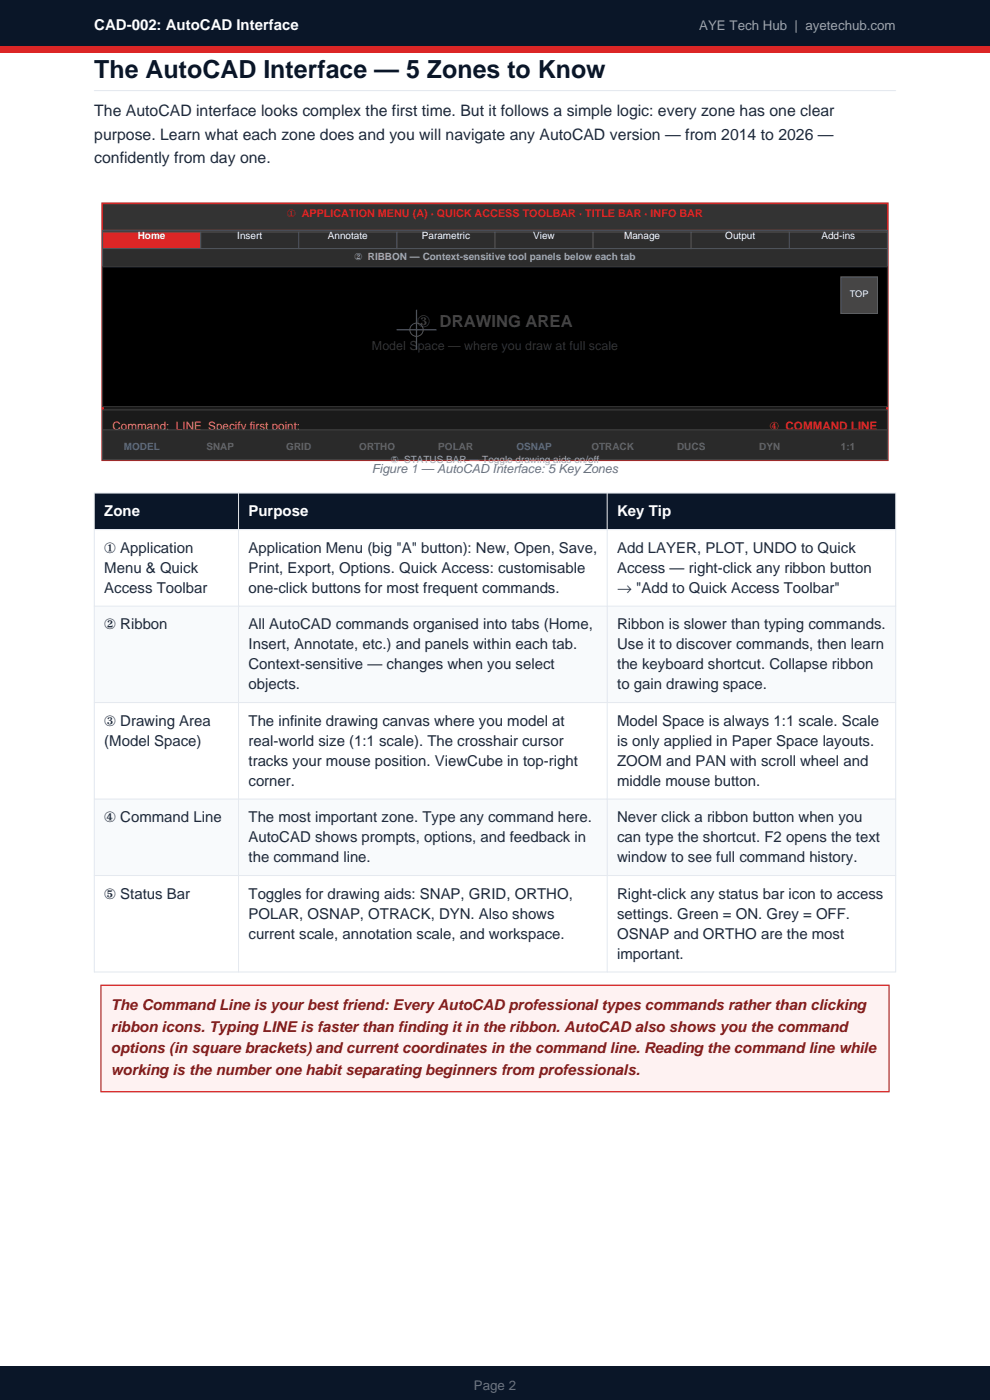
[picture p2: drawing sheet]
<svg xmlns="http://www.w3.org/2000/svg" width="210mm" height="297mm" viewBox="0 0 210 297" stroke-linecap="round" stroke-linejoin="round" font-family="sans-serif">
<defs><g id="words">
<text font-size="5.3" fill="#0a1628" x="20" y="16.6">The AutoCAD Interface — 5 Zones to Know</text>
<text font-size="3.5" fill="#444" x="88.5" y="69.3">③ DRAWING AREA</text>
<g font-size="3.4" fill="#1e293b">
<text x="20" y="24.7">The AutoCAD interface looks complex the first time. But it follows a simple logic: every zone has one clear</text>
<text x="20" y="29.6">purpose. Learn what each zone does and you will navigate any AutoCAD version — from 2014 to 2026 —</text>
<text x="20" y="34.6">confidently from day one.</text>
</g>
<g font-size="3.2" fill="#fff">
<text x="20" y="6.4">CAD-002: AutoCAD Interface</text>
<text x="22.1" y="109.5">Zone</text>
<text x="52.7" y="109.5">Purpose</text>
<text x="130.9" y="109.5">Key Tip</text>
</g>
<g font-size="3.2" fill="#1e293b">
<text x="22.1" y="117.3">① Application</text>
<text x="52.7" y="117.3">Application Menu (big &quot;A&quot; button): New, Open, Save,</text>
<text x="130.9" y="117.3">Add LAYER, PLOT, UNDO to Quick</text>
<text x="22.1" y="121.5">Menu &amp; Quick</text>
<text x="22.1" y="125.8">Access Toolbar</text>
<text x="52.7" y="121.5">Print, Export, Options. Quick Access: customisable</text>
<text x="52.7" y="125.8">one-click buttons for most frequent commands.</text>
<text x="130.9" y="121.5">Access — right-click any ribbon button</text>
<text x="130.9" y="125.8">→ &quot;Add to Quick Access Toolbar&quot;</text>
<text x="22.1" y="133.5">② Ribbon</text>
<text x="52.7" y="133.5">All AutoCAD commands organised into tabs (Home,</text>
<text x="52.7" y="137.8">Insert, Annotate, etc.) and panels within each tab.</text>
<text x="130.9" y="133.5">Ribbon is slower than typing commands.</text>
<text x="130.9" y="137.8">Use it to discover commands, then learn</text>
<text x="52.7" y="142">Context-sensitive — changes when you select</text>
<text x="130.9" y="142">the keyboard shortcut. Collapse ribbon</text>
<text x="52.7" y="146.2">objects.</text>
<text x="130.9" y="146.2">to gain drawing space.</text>
<text x="22.1" y="154">③ Drawing Area</text>
<text x="52.7" y="154">The infinite drawing canvas where you model at</text>
<text x="130.9" y="154">Model Space is always 1:1 scale. Scale</text>
<text x="22.1" y="158.2">(Model Space)</text>
<text x="52.7" y="158.2">real-world size (1:1 scale). The crosshair cursor</text>
<text x="130.9" y="158.2">is only applied in Paper Space layouts.</text>
<text x="52.7" y="162.5">tracks your mouse position. ViewCube in top-right</text>
<text x="52.7" y="166.7">corner.</text>
<text x="130.9" y="162.5">ZOOM and PAN with scroll wheel and</text>
<text x="130.9" y="166.7">middle mouse button.</text>
<text x="22.1" y="174.4">④ Command Line</text>
<text x="52.7" y="174.4">The most important zone. Type any command here.</text>
<text x="52.7" y="178.7">AutoCAD shows prompts, options, and feedback in</text>
<text x="130.9" y="174.4">Never click a ribbon button when you</text>
<text x="130.9" y="178.7">can type the shortcut. F2 opens the text</text>
<text x="52.7" y="182.9">the command line.</text>
<text x="130.9" y="182.9">window to see full command history.</text>
<text x="22.1" y="190.7">⑤ Status Bar</text>
<text x="52.7" y="190.7">Toggles for drawing aids: SNAP, GRID, ORTHO,</text>
<text x="130.9" y="190.7">Right-click any status bar icon to access</text>
<text x="52.7" y="194.9">POLAR, OSNAP, OTRACK, DYN. Also shows</text>
<text x="130.9" y="194.9">settings. Green = ON. Grey = OFF.</text>
<text x="52.7" y="199.1">current scale, annotation scale, and workspace.</text>
<text x="130.9" y="199.1">OSNAP and ORTHO are the most</text>
<text x="130.9" y="203.4">important.</text>
</g>
<g font-size="3.2" fill="#7f1d1d">
<text x="23.5" y="214.3">The Command Line is your best friend: Every AutoCAD professional types commands rather than clicking</text>
<text x="23.5" y="218.9">ribbon icons. Typing LINE is faster than finding it in the ribbon. AutoCAD also shows you the command</text>
<text x="23.5" y="223.5">options (in square brackets) and current coordinates in the command line. Reading the command line while</text>
<text x="23.5" y="228.1">working is the number one habit separating beginners from professionals.</text>
</g>
<text font-size="2.8" fill="#94a3b8" x="148.3" y="6.4">AYE Tech Hub | ayetechub.com</text>
<text font-size="2.8" fill="#64748b" x="100.5" y="294.9">Page 2</text>
<text font-size="2.6" fill="#333" x="78.9" y="74.3">Model Space — where you draw at full scale</text>
<text font-size="2.6" fill="#64748b" x="78.9" y="100.4">Figure 1 — AutoCAD Interface: 5 Key Zones</text>
<text font-size="2.5" fill="#fbbf24" x="23.9" y="91.2">Command: LINE Specify first point:</text>
<text font-size="2.5" fill="#dc2626" x="163.3" y="91.2">④ COMMAND LINE</text>
<text font-size="2.3" fill="#dc2626" x="60.9" y="46">① APPLICATION MENU (A) · QUICK ACCESS TOOLBAR · TITLE BAR · INFO BAR</text>
<g font-size="2.1" fill="#fff">
<text x="29.2" y="50.6">Home</text>
<text x="50.3" y="50.6">Insert</text>
<text x="69.5" y="50.6">Annotate</text>
<text x="89.5" y="50.6">Parametric</text>
<text x="113.1" y="50.6">View</text>
<text x="132.4" y="50.6">Manage</text>
<text x="153.8" y="50.6">Output</text>
<text x="174.2" y="50.6">Add-ins</text>
</g>
<g font-size="2.1" fill="#aaa">
<text x="75.2" y="55.2">② RIBBON — Context-sensitive tool panels below each tab</text>
<text x="82.9" y="98.2">⑤ STATUS BAR — Toggle drawing aids on/off</text>
</g>
<g font-size="2.1" fill="#22c55e">
<text x="26.3" y="95.4">MODEL</text>
<text x="109.6" y="95.4">OSNAP</text>
</g>
<g font-size="2.1" fill="#666">
<text x="43.8" y="95.4">SNAP</text>
<text x="60.7" y="95.4">GRID</text>
<text x="76.2" y="95.4">ORTHO</text>
<text x="93" y="95.4">POLAR</text>
<text x="125.4" y="95.4">OTRACK</text>
<text x="143.6" y="95.4">DUCS</text>
<text x="161" y="95.4">DYN</text>
<text x="178.4" y="95.4">1:1</text>
</g>
<text font-size="1.9" fill="#fff" x="180.2" y="63">TOP</text>
</g></defs>
<path d="M0 0h210v9.9h-210z" fill-rule="evenodd" fill="#0a1628"/>
<path d="M0 9.9h210v1.4h-210z" fill-rule="evenodd" fill="#dc2626"/>
<path d="M0 289.9h210v7.1h-210z" fill-rule="evenodd" fill="#0a1628"/>
<path d="M20 19.2h170" fill="none" stroke="#e2e8f0" stroke-width=".21"/>
<path d="M21.8 43.2h166.4v54.3h-166.4z" fill-rule="evenodd" fill="#1a1a1a" stroke="#dc2626" stroke-width=".53"/>
<path d="M21.8 43.2h166.4v5.7h-166.4z" fill-rule="evenodd" fill="#333" stroke="#dc2626" stroke-width=".21"/>
<path d="M21.8 48.9h166.4v7.7h-166.4z" fill-rule="evenodd" fill="#2d2d2d" stroke="#555" stroke-width=".21"/>
<path d="M21.8 49.2h20.8v3.5h-20.8z" fill-rule="evenodd" fill="#dc2626" stroke="#555" stroke-width=".21"/>
<g fill="#2d2d2d" stroke="#555" stroke-width=".21">
<path d="M42.6 49.2h20.8v3.5h-20.8z" fill-rule="evenodd"/>
<path d="M63.4 49.2h20.8v3.5h-20.8z" fill-rule="evenodd"/>
<path d="M84.2 49.2h20.8v3.5h-20.8z" fill-rule="evenodd"/>
<path d="M105 49.2h20.8v3.5h-20.8z" fill-rule="evenodd"/>
<path d="M125.8 49.2h20.8v3.5h-20.8z" fill-rule="evenodd"/>
<path d="M146.6 49.2h20.8v3.5h-20.8z" fill-rule="evenodd"/>
<path d="M167.4 49.2h20.8v3.5h-20.8z" fill-rule="evenodd"/>
</g>
<path d="M21.8 56.6h166.4v29.7h-166.4z" fill-rule="evenodd" fill="#000" stroke="#333" stroke-width=".21"/>
<path d="M84.1 70h8.5M88.4 65.7v8.5" fill="none" stroke="#555" stroke-width=".28"/>
<circle cx="88.4" cy="70" r="1.41" fill="none" stroke="#555" stroke-width=".21"/>
<path d="M178.4 58.7h7.7v7.8h-7.7z" fill-rule="evenodd" fill="#444" stroke="#666" stroke-width=".21"/>
<path d="M21.8 87h166.4v6.3h-166.4z" fill-rule="evenodd" fill="#1a1a1a" stroke="#444" stroke-width=".21"/>
<path d="M21.8 91.2h166.4v6.3h-166.4z" fill-rule="evenodd" fill="#2a2a2a" stroke="#444" stroke-width=".21"/>
<path d="M20 104.6h170v7.8h-170z" fill-rule="evenodd" fill="#0a1628"/>
<path d="M20 112.4h170v16.2h-170z" fill-rule="evenodd" fill="#fff"/>
<path d="M20 128.6h170v20.4h-170z" fill-rule="evenodd" fill="#f8fafc"/>
<path d="M20 149h170v20.5h-170z" fill-rule="evenodd" fill="#fff"/>
<path d="M20 169.5h170v16.2h-170z" fill-rule="evenodd" fill="#f8fafc"/>
<path d="M20 185.7h170v20.5h-170z" fill-rule="evenodd" fill="#fff"/>
<path d="M20 104.6h170v101.6h-170zM20 112.4h170M50.6 104.6v101.6M128.8 104.6v101.6M20 128.6h170M20 149h170M20 169.5h170M20 185.7h170" fill="none" stroke="#e2e8f0" stroke-width=".21"/>
<path d="M21.4 209h167.2v22.6h-167.2z" fill-rule="evenodd" fill="#fef2f2" stroke="#dc2626" stroke-width=".28"/>
<use href="#words"/>
</svg>
